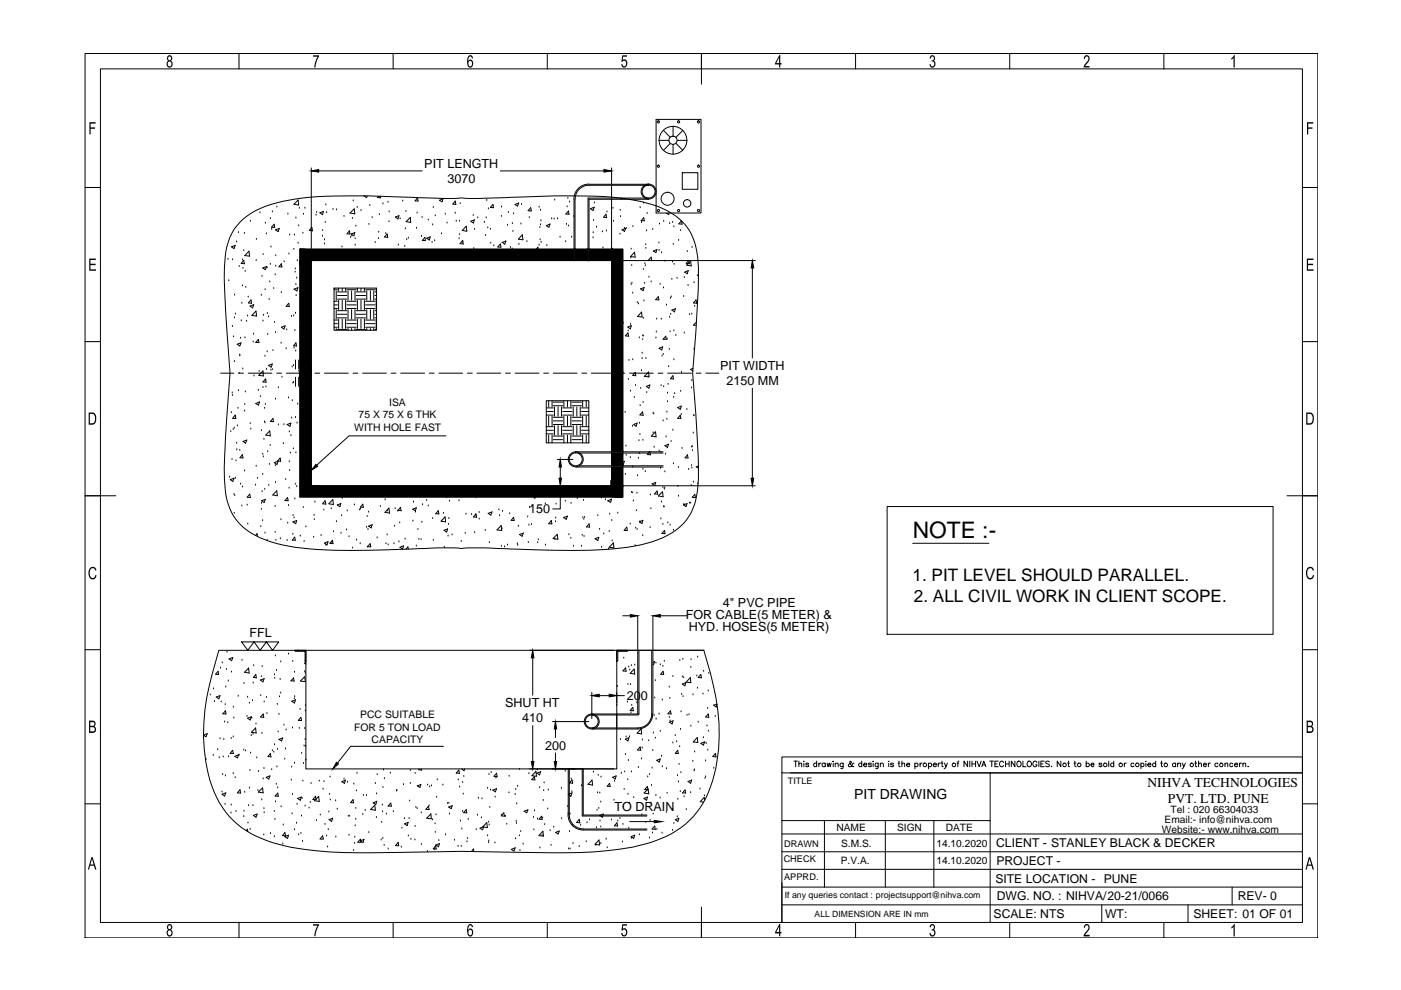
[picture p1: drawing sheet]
<svg xmlns="http://www.w3.org/2000/svg" width="297mm" height="210mm" viewBox="0 0 297 210" stroke-linecap="round" stroke-linejoin="round" font-family="sans-serif">
<defs><g id="words">
<text font-size="4.8" x="193.5" y="114.2">NOTE :-</text>
<g font-size="3.6">
<text x="193.5" y="123.2">1. PIT LEVEL SHOULD PARALLEL.</text>
<text x="193.8" y="127.6">2. ALL CIVIL WORK IN CLIENT SCOPE.</text>
</g>
<text font-size="3" x="181.1" y="169.4">PIT DRAWING</text>
<g font-size="2.9">
<text x="243.3" y="166.9">NIHVA TECHNOLOGIES</text>
<text x="247.6" y="170.2">PVT. LTD. PUNE</text>
</g>
<g font-size="2.7">
<text x="90" y="35.6">PIT LENGTH</text>
<text x="94.9" y="38.8">3070</text>
<text x="152.7" y="78.4">PIT WIDTH</text>
<text x="154" y="81.7">2150 MM</text>
<text x="112.2" y="108.8">150</text>
<text x="145.4" y="131.2">FOR CABLE(5 METER) &amp;</text>
<text x="153.3" y="128.7">4&quot; PVC PIPE</text>
<text x="52.9" y="135.1">FFL</text>
<text x="146" y="133.8">HYD. HOSES(5 METER)</text>
<text x="107.1" y="150">SHUT HT</text>
<text x="132.9" y="148.4">200</text>
<text x="110.7" y="153.2">410</text>
<text x="115.6" y="159">200</text>
<text x="130.3" y="172">TO DRAIN</text>
</g>
<g font-size="2.6">
<text x="211.2" y="179.7">CLIENT - STANLEY BLACK &amp; DECKER</text>
<text x="211.2" y="183.3">PROJECT -</text>
<text x="211" y="187.1">SITE LOCATION - PUNE</text>
<text x="211.3" y="190.8">DWG. NO. : NIHVA/20-21/0066</text>
<text x="262.4" y="190.8">REV- 0</text>
<text x="210.7" y="194.6">SCALE: NTS</text>
<text x="234.3" y="194.6">WT:</text>
<text x="253" y="194.6">SHEET: 01 OF 01</text>
</g>
<g font-size="2.2">
<text x="76" y="88.7">75 X 75 X 6 THK</text>
<text x="82.5" y="86.1">ISA</text>
<text x="75.1" y="91.4">WITH HOLE FAST</text>
<text x="75.1" y="154.9">FOR 5 TON LOAD</text>
<text x="76.4" y="152.3">PCC SUITABLE</text>
<text x="78.8" y="157.6">CAPACITY</text>
<text x="248.2" y="172.4">Tel : 020 66304033</text>
<text x="177.3" y="176.3">NAME</text>
<text x="178.4" y="179.5">S.M.S.</text>
<text x="190.2" y="176.3">SIGN</text>
<text x="198.5" y="179.5">14.10.2020</text>
<text x="200.5" y="176.3">DATE</text>
<text x="246.3" y="176.6">Website:- www.nihva.com</text>
<text x="246.9" y="174.6">Email:- info@nihva.com</text>
<text x="178.3" y="183.2">P.V.A.</text>
<text x="198.5" y="183.2">14.10.2020</text>
</g>
<g font-size="1.9">
<text x="167" y="166.3">TITLE</text>
<text x="166.2" y="179.5">DRAWN</text>
<text x="166.2" y="182.8">CHECK</text>
<text x="166.2" y="186.6">APPRD.</text>
<text x="166.4" y="190.3">If any queries contact : projectsupport@nihva.com</text>
</g>
<text font-size="1.8" x="172.7" y="194.4">ALL DIMENSION ARE IN mm</text>
</g></defs>
<!-- layer: 0 -->
<g fill="none" stroke="#000" stroke-width=".21">
<path d="M18 11.3h261.4v187.5h-261.4zM21.3 14.6h254.8v181h-254.8zM50.7 11.3v3.3M83.4 11.3v3.3M116 11.3v3.3M148.7 11.3v6.6M181.4 11.3v3.3M214.1 11.3v3.3M246.8 11.3v3.3M18 39.8h3.3M66 35.6v19M67.6 36.2h21.9"/>
<path d="M106.1 36.2h22M124.9 39a3.2 3.2 0 0 0-3.2 3.2M124.9 39.1h12.6M129.7 35.6v19M137.6 39.3h-12.7a2.92 2.92 0 0 0-3 2.9v13M139.1 25.3h9.5v19.9h-9.5zM139.7 29.8h2.1M140.7 27.6l1.4 1.5M142.1 30.4l-1.4 1.5M142.7 26.8v2.1M142.7 30.6v2.1M143.3 30.4l1.5 1.5"/>
<path d="M143.6 29.8h2.1M144.7 36.6h3.3v3.5h-3.3zM144.8 27.6l-1.5 1.5M276.1 39.8h3.3M48.3 55h.1M48.5 59.5h.1M49.1 52.3l.8-.3-.3 .7zM49.3 55.1h.1M50.2 51.3h.1M50.5 49.3h.1M50.7 56.5h.1M51.4 55.1h.1"/>
<path d="M51.5 56.9h.1M51.5 46.5a21 21 0 0 1 11.1-4.3 100.1 100.1 0 0 1 19.1-.5l12.5 .4 11.3-.1a191.8 191.8 0 0 1 26.1 0 24.7 24.7 0 0 1 11.7 3.8 11.4 11.4 0 0 1 4.6 8.6 72.3 72.3 0 0 1-.1 11.6l-.9 13.1 .6 8.7a107.4 107.4 0 0 1 .4 16 11.7 11.7 0 0 1-7.4 10.2 38.7 38.7 0 0 1-13.8 2.6 395.5 395.5 0 0 1-24.1-.4l-12.4 .1a222.4 222.4 0 0 1-24.6 .1 27 27 0 0 1-13.3-4 11.4 11.4 0 0 1-4.5-8.6 64.8 64.8 0 0 1 0-11.6l1-13.1-.7-8.7a107.8 107.8 0 0 1-.3-16 11.7 11.7 0 0 1 3.7-7.9zM51.7 53.2h.1M51.7 55.2l.1 .7-.7-.1zM51.8 49.5h.1M52 57.5h.1M52.8 53.3l.1 1-1-.1zM53.1 46.9h.1M54.3 55.2h.1M54.4 50.8h.1M55.1 45.1h.1M55.5 58.6h.1"/>
<path d="M55.7 56.8l.8-.3-.2 .7zM55.8 54h.1M56.3 47.3h.1M56.5 49.6h.1M56.6 56.8h.1M57.2 59.8h.1M57.3 56h.1M57.3 46.4h.1M57.4 52.4h.1M57.6 48.6h.1M57.7 44.9h.1M58.1 47.5l.2 .7h-.7z"/>
<path d="M58.3 58.3h.1M58.4 48.7l.8-.3-.2 .7zM58.5 54.2h.1M58.5 56.4h.1M58.7 43.9h.1M59.6 55.9l.2 .7h-.7zM60.2 55.5h.1M61 45.4h.1M61.3 53.8h.1M61.4 49.8h.1M62.3 52.9h.1M62.3 43.3l.9-.9 .1 1.1z"/>
<path d="M62.4 49.8h.1M62.6 57.7h.1M62.6 57h.1M62.7 46.2h.1M62.9 59h.1M63 55.3h.1M63.2 51.6h.1M63.3 47.9h.1M63.5 44.2h.1M63.6 52.8h68.4v52.6h-68.4zM64.2 49.4h.1M64.3 45.4h.1"/>
<path d="M64.6 44.2h.1M66 55.2h63.7v47.8h-63.7zM66.1 48.2l.2 .7h-.7zM67 45.6h.1M67.1 45h.1M67.8 45.1l.8-.3-.2 .7zM68.4 50.1h.1M68.4 48.9h.1M68.8 50.8h.1M68.8 51.7h.1M69 47.2h.1M69.1 43.4h.1"/>
<path d="M69.3 45.1h.1M70.6 44.4h.1M71.3 44.5h.1M72.5 52.4h.1M72.9 45.9h.1M74.1 48.9l.1 .7h-.6zM74.2 45.2l.9-.9 .1 1zM74.3 50.3h.1M74.5 49.6l.7-.3-.2 .7zM74.6 50h.1M74.7 46.3h.1M74.9 42.6h.1"/>
<path d="M75.3 52h.1M75.3 50.6h.1M75.4 48h.1M75.7 44h.1M76.5 44.7h.1M77.2 41.5l.5 .4 .2-.4M78.2 47.6h.1M78.4 43.6h.1M78.9 46.1h.1M79.5 51.4h.1M80.3 50.6h.1M80.3 41.6l-.3 .3 .7 .1-.1-.4"/>
<path d="M80.3 49.2h.1M80.4 45.5h.1M80.6 41.8h.1M81.2 43.2h.1M81.8 49.5h.1M82.1 49.6l.1 .7-.7-.1zM82.3 42.9h.1M82.5 47h.1M82.5 44.9h.1M83.8 46l.8-.3-.2 .7zM84.5 51.9h.1M84.8 46.4h.1"/>
<path d="M85.4 42.6h.1M85.8 52.2h.1M85.9 48.5h.1M86.1 44.8h.1M86.2 50.8h.1M86.6 50.5h.1M87 46.1l.1 1.1-1-.2zM88.3 48.4h.1M88.4 45.2h.1M88.5 42l.1 .6h-.6zM89.4 50.1h.1M89.5 46.1h.1"/>
<path d="M90.1 50.3l.1 .7h-.7zM90.5 50.5l.7-.3-.2 .7zM90.8 46.7h.1M91 50.8h.1M91.6 51.4h.1M91.7 47.7h.1M91.9 44h.1M92.2 51.1h.1M92.3 45.8h.1M93.2 42.5l.7-.4-.2 .7zM93.6 49.6h.1M94.4 45.4h.1"/>
<path d="M94.8 47.3h.1M96.5 45.2h.1M96.5 42.6l.1 .7h-.6zM96.7 46.9h.1M97.3 50.6h.1M97.5 46.9h.1M97.5 49.7h.1M97.6 43.2h.1M98.1 51l.1 .7-.7-.1zM98.1 51.3h.1M98.8 48l.2 1-1-.1zM99.8 46.9l.8-.3-.2 .7z"/>
<path d="M100.3 45.7h.1M100.5 52.7h.1M100.6 48.6h.1M101.3 46.2h.1M102.7 47.2h.1M103 49.9h.1M103.1 46.2h.1M103.2 42.5h.1M103.4 48.3h.1M103.5 44.3h.1M104 48.6h.1M104.1 51.6h.1"/>
<path d="M104.5 43.3l.1 .7h-.6zM104.7 52.1h.1M106.1 51.7l.1 .7h-.7zM106.3 45.9h.1M106.3 43.9h.1M106.5 51.4l.8-.3-.3 .7zM107.6 47.8h.1M107.8 45h.1M108.2 52.5h.1M108.6 52.8h.1M108.6 47.4h.1M108.8 49.1h.1"/>
<path d="M108.9 45.3h.1M109.2 43.3l.8-.2-.3 .6zM110 51.8h.1M110.4 47.5h.1M110.6 43.3h.1M110.7 49.8l.2 1-1-.1zM111.7 51.2h.1M112.2 46.1h.1M112.5 44l.1 .7h-.6zM113.7 52.8l.3-.4 .1 .4M114.3 52h.1M114.3 43.9h.1"/>
<path d="M114.5 48.3h.1M114.5 50.8h.1M114.6 44.6h.1M114.6 47.7h.1M114.7 46.8h.1M114.7 51.4h.1M115.8 47.8l.8-.3-.2 .7zM116 52.1h.1M117 46.4h.1M117.5 46.4h.1M117.6 42.4h.1M118.2 46.4h.1"/>
<path d="M118.7 50.3h.1M119.9 51.3h.1M120.1 47.6h.1M120.2 43.9h.1M120.4 42h.1M120.5 47.9h.1M120.5 44.7l.2 .7h-.7zM120.8 42.8h.1M121.2 50.3h.1M121.7 45.9h.1M121.7 42.2v13M125.2 44.2l.8-.3-.3 .7z"/>
<path d="M125.7 50.4h.1M125.8 49.4h.1M125.9 46.7h.1M126 43h.1M126.5 48.2h.1M127.7 49.1h.1M127.8 52.6h.1M128.5 45.4l.1 .7h-.6zM128.6 49h.1M128.7 45h.1M129.9 52.8h.1M130 44.2h.1"/>
<path d="M130.1 46.9h.1M130.3 55.2h29.8M131.4 49.7h.1M131.5 44.6h.1M131.6 45.9h.1M131.7 42.2h.1M131.9 48.7l.7-.3-.2 .7zM132.4 48.4h.1M132.8 48.4h.1M133.7 54.7h.1M133.8 52.8h.1M133.9 56.3h.1"/>
<path d="M134.2 48h.1M134.5 53.5l.2 1-1-.1zM135.7 44h.1M136 47.2h.1M136.4 57.2h.1M136.4 43.1h.1M136.5 46.1l.1 .7h-.7zM136.7 55.9h.1M136.8 56.3h.1M136.9 51.9h.1M136.9 52.7h.1M137.1 48.9h.1"/>
<path d="M137.2 45.3h.1M137.5 42.2h-12.6v13M137.6 58.8h.1M137.6 42h-12.9v13.2M138 59.8h.1M138 54.5l.2 .7h-.7zM138.4 48.7h.1M138.5 53.2l.8-.3-.2 .7zM139.7 51.5h.1M139.7 53.1h.1M139.8 47.5h.1M140.3 53.6h.1"/>
<path d="M140.7 46.9h.1M141 55.4h.1M141.3 45.2l.5 .3 .1-.3M142 47.4h.1M142.5 59.2h.1M142.6 55.5h.1M142.6 47.2h.1M142.7 51.8h.1M142.9 48.1h.1M142.9 56h.1M143.6 59h.1M143.9 51h.1"/>
<path d="M144.3 48.9h.1M144.5 46.8l.1 .7h-.7zM145.1 58.8h.1M145.2 57.7l.7-.3-.2 .6zM145.7 53.3h.1M146 55.2l.1 .7-.6-.1zM146.4 55.3l.2 1.1-1-.2zM146.7 52.5h.1M147.2 59.9h.1M147.9 58.5h.1M159.5 56.8v19.1M18 72.4h3.3"/>
<path d="M46.8 79.1h2.8M49.3 69.2h.1M49.5 71.4h.1M49.7 67.4h.1M49.7 76.7h.1M49.7 62.6h.1M49.9 66.6h.1M50.3 73l.8-.3-.3 .7zM50.6 79.1h1M50.7 79.2h.1M50.8 75.4h.1M50.8 75.3h.1"/>
<path d="M51 71.7h.1M51.1 68h.1M51.3 64.3h.1M51.4 60.6h.1M51.5 78.2h.1M51.9 71.6h.1M52.1 60.9h.1M52.3 68.1h.1M52.5 67h.1M52.6 63h.1M52.6 79.1h5.1M53 64.9l.8-.3-.2 .7z"/>
<path d="M53.2 63.6l.1 .7-.6-.1zM53.7 72.5h.1M53.8 70.9h.1M53.8 79.7h.1M54.3 66l.1 1-1-.1zM54.8 72l.1 .6h-.7zM54.9 78.7h.1M55.3 79.1l.5-.4v1l-.9-.1zM55.4 62.6h.1M55.8 68.1h.1M55.9 66.8h.1M56.2 75.5h.1"/>
<path d="M56.2 61.4h.1M56.5 78.3h.1M56.6 74.6h.1M56.7 66.5h.1M56.8 70.9h.1M56.9 67.2h.1M56.9 77.5l.8-.3-.2 .7zM57.1 63.5h.1M57.4 78.5h.1M57.7 78.4h.1M57.9 74.3h.1M58 61.2h.1"/>
<path d="M58.2 68.4h.1M58.4 70.5h.1M58.7 79.1h1M59.6 72.8h.1M59.6 62.1h.1M59.6 69.4l.9-.3-.3 .7zM59.8 80h.1M60.7 74h.1M60.7 79.1h5M60.8 69.9h.1M61.2 64.3l.1 .7-.6-.1zM61.8 67.1h.1"/>
<path d="M61.9 77.8h.1M62.2 77.5h.1M62.3 67h.1M62.4 73.8h.1M62.4 61.3l.8-.3-.3 .7zM62.5 70.1h.1M62.7 66.4h.1M62.7 76.3v1.9M62.7 80v1.9M62.7 74.4h.1M62.7 60.3h.1M62.7 72.7l.2 .7-.7-.1z"/>
<path d="M62.8 62.7h.1M63.3 76.3v1.9M63.3 80v1.9M63.4 78.7h.1M63.6 69.6h.1M66.8 79.1h1M68.8 79.1h5M70.8 61.1h9v8.9h-9zM70.8 61.4h.7M70.8 65.4h.7M70.8 69.4h.7M70.8 64.6h.7"/>
<path d="M70.8 68.6h.7M70.8 63.9h.7M70.8 67.9h.7M71.3 61.7v2M71.3 65.7v1.9M71.3 69.6v.4M71.5 63.4h2M71.5 67.4h2M71.5 62.7h2M71.5 66.6h2M71.5 61.9h2M71.5 65.9h2"/>
<path d="M71.5 69.9h2M71.8 61.1v.6M71.8 63.7v2M71.8 67.6v2M72.6 61.1v.6M72.6 63.7v2M72.6 67.6v2M73.3 61.1v.6M73.3 63.7v2M73.3 67.6v2M73.5 61.4h2M73.5 65.4h2"/>
<path d="M73.5 69.4h2M73.5 64.6h2M73.5 68.6h2M73.5 63.9h2M73.5 67.9h2M73.8 61.7v2M73.8 65.7v1.9M73.8 69.6v.4M74.5 61.7v2M74.5 65.7v1.9M74.5 69.6v.4M74.8 79.1h1.1"/>
<path d="M75.3 61.7v2M75.3 65.7v1.9M75.3 69.6v.4M75.5 63.4h2M75.5 67.4h2M75.5 62.7h2M75.5 66.6h2M75.5 61.9h2M75.5 65.9h2M75.5 69.9h2M75.8 61.1v.6M75.8 63.7v2"/>
<path d="M75.8 67.6v2M76.5 61.1v.6M76.5 63.7v2M76.5 67.6v2M76.9 79.1h5M77.3 61.1v.6M77.3 63.7v2M77.3 67.6v2M77.5 61.4h2M77.5 65.4h2M77.5 69.4h2M77.5 64.6h2"/>
<path d="M77.5 68.6h2M77.5 63.9h2M77.5 67.9h2M77.8 61.7v2M77.8 65.7v1.9M77.8 69.6v.4M78.5 61.7v2M78.5 65.7v1.9M78.5 69.6v.4M79.2 61.7v2M79.2 65.7v1.9M79.2 69.6v.4"/>
<path d="M79.5 63.4h.3M79.5 67.4h.3M79.5 62.7h.3M79.5 66.6h.3M79.5 61.9h.3M79.5 65.9h.3M79.5 69.9h.3M79.8 61.1v.6M79.8 63.7v2M79.8 67.6v2M82.9 79.1h1M85 79.1h5"/>
<path d="M91 79.1h1M93 79.1h5.1M99.1 79.1h1M101.1 79.1h5.1M107.2 79.1h1M109.2 79.1h5.1M115.3 79.1h1M117.3 79.1h5M123.4 79.1h1M125.4 79.1h5M131.4 79.1h1.1M132.2 68.5h.1"/>
<path d="M133.1 69.3l.8-.3-.3 .7zM133.1 70.6l.2 .7-.7-.1zM133.2 70.1h.1M133.4 76.4h.1M133.5 79.1h5M133.7 68.8h.1M133.8 60.3h.1M134 60h.1M134.2 62.1h.1M134.2 76.3h.1M134.7 79l.1 .7-.6-.1zM135.1 64.2h.1"/>
<path d="M135.4 64.4h.1M135.6 71.6h.1M135.8 61.3l.8-.3-.2 .6zM136 78.6h.1M136 66.2l.1 1-.9-.1zM136.1 74.9h.1M136.1 76h.1M136.3 71.2h.1M136.3 72h.1M136.4 67.5h.1M136.4 71.2h.1M136.5 63.8h.1"/>
<path d="M136.7 60.1h.1M136.9 76h.1M137.4 79.9h.1M137.5 78.9l.1 1-1-.1zM139.1 71.7h.1M139.1 70.4h.1M139.2 67.6h.1M139.5 79.1h1M139.6 62.9l.1 .7-.7-.1zM139.7 73.8l.8-.3-.2 .7zM140 60.3h.1M140.2 67.7h.1"/>
<path d="M140.4 75.5h.1M140.6 75.1h.1M140.7 61h.1M141.1 71.3l.2 .7-.7-.1zM141.3 64.7h.1M141.5 71.9h.1M141.6 79.1h5M141.8 77.8h.1M141.9 74.1h.1M142 67.3h.1M142.1 70.4h.1M142.2 63.2h.1"/>
<path d="M142.2 66.6h.1M142.3 62.9h.1M142.5 65.7l.7-.3-.2 .7zM142.7 79.7l.1 .6h-.6zM142.9 76.3h.1M142.9 70.1h.1M143.3 71.1h.1M144.5 79h.1M144.9 62.9h.1M145.1 70.6h.1M145.9 60.5h.1M146.2 66.7h.1"/>
<path d="M146.7 66.6h.1M146.9 78.1l-.5 .2 .5 .4M147.2 74h.1M147.3 64.9h.1M147.6 63.6l.1 .7-.7-.1zM147.6 79.1h1M147.7 68.3l-.7 .6 .6 .1M149.6 79.1h2.8M276.1 72.4h3.3M48.9 91.5h.1M49.1 87.5h.1M49.2 97.4h.1"/>
<path d="M49.2 83.3h.1M49.3 83.9h.1M49.4 91.1h.1M49.7 90.8h.1M49.9 88l.1 .7h-.7zM50 97.7h.1M50.2 94h.1M50.2 95.4h.1M50.3 90.3h.1M50.5 86.6h.1M50.6 82.8h.1M50.8 95.5h.1"/>
<path d="M51.4 96.4l.1 .7-.6-.1zM51.5 93.6l.8-.3-.2 .7zM51.9 87.2h.1M51.9 99.9h.1M51.9 85.8h.1M52 83.1h.1M53 89.8h.1M53.2 91h.1M54.2 85.6l.8-.4-.2 .7zM54.3 98.8h.1M54.8 82.8h.1M55.2 84.1h.1"/>
<path d="M55.4 91.3h.1M55.7 96.3h.1M55.8 82.2h.1M55.8 96.9h.1M56 93.1h.1M56.1 89.5h.1M56.1 86.6h.1M56.2 89.7h.1M56.3 85.7h.1M56.3 80.3l.1 .7h-.6zM56.4 82h.1M56.8 95.8h.1"/>
<path d="M57.1 98.5h.1M57.2 91.4l.1 1-1-.2zM57.3 94.4h.1M57.9 88.7l.1 .7h-.7zM58.2 98.1l.8-.3-.3 .7zM58.4 98.7h.1M58.4 84.6h.1M59 82.2h.1M59 90.1h.1M59.4 97.1l.1 .7-.7-.1zM60.1 94.1h.1M60.2 90h.1"/>
<path d="M60.9 90l.8-.3-.2 .7zM61.2 84.4h.1M61.3 97.9h.1M61.3 91.6h.1M61.4 99.8h.1M61.6 96.1h.1M61.7 92.4h.1M61.8 88.6h.1M62 85h.1M62.1 81.2h.1M62.2 95.2h.1M62.2 81.1h.1"/>
<path d="M62.7 88.5h.1M62.7 96h.1M63 89.7h.1M63.1 85.7h.1M94.5 92.4h-20.5l-6.9 6.2M115.8 85h9v8.9h-9zM115.8 88h1.5M115.8 92h1.5M115.8 87.2h1.5M115.8 91.2h1.5M115.8 86.5h1.5M115.8 90.5h1.5"/>
<path d="M116.3 85v1.3M116.3 88.3v2M116.3 92.2v1.7M117.1 85v1.3M117.1 88.3v2M117.1 92.2v1.7M117.3 86h2M117.3 90h2M117.3 85.3h2M117.3 89.2h2M117.3 93.2h2M117.3 88.5h2"/>
<path d="M117.3 92.5h2M117.6 86.3v2M117.6 90.3v1.9M118.2 97.4h3.3M118.3 86.3v2M118.3 90.3v1.9M118.8 99v2.4M119 86.3v2M119 90.3v1.9M119.3 88h2M119.3 92h2M119.3 87.2h2"/>
<path d="M119.3 91.2h2M119.3 86.5h2M119.3 90.5h2M119.5 85v1.3M119.5 88.3v2M119.5 92.2v1.7M120.3 85v1.3M120.3 88.3v2M120.3 92.2v1.7M121 85v1.3M121 88.3v2M121 92.2v1.7"/>
<path d="M121.3 86h2M121.3 90h2M121.3 85.3h2M121.3 89.2h2M121.3 93.2h2M121.3 88.5h2M121.3 92.5h2M121.5 86.3v2M121.5 90.3v1.9M122.1 95.8h18.5M122.1 99h18.5M122.3 86.3v2"/>
<path d="M122.3 90.3v1.9M122.9 96.1h17.7M122.9 98.8h17.7M123 86.3v2M123 90.3v1.9M123.3 88h1.5M123.3 92h1.5M123.3 87.2h1.5M123.3 91.2h1.5M123.3 86.5h1.5M123.3 90.5h1.5M123.5 85v1.3"/>
<path d="M123.5 88.3v2M123.5 92.2v1.7M124.3 85v1.3M124.3 88.3v2M124.3 92.2v1.7M132 97.9l.4-.1-.2 .7-.2-.1M132.5 87.4h.1M132.7 94.6h.1M132.8 96.5h.1M133.2 80.4h.1M133.6 97h.1M133.7 82.9h.1"/>
<path d="M134.1 99h.1M134.1 90.4h.1M134.3 90l.8-.3-.2 .7zM134.5 84.3h.1M134.7 81.7h.1M135.3 97.2h.1M135.5 93.4h.1M135.6 96.2h.1M135.6 89.7h.1M135.7 92.2h.1M135.7 86h.1M135.8 82.3h.1"/>
<path d="M136.2 87.3l.2 .8-.7-.1zM136.3 93.3h.1M136.3 99.5h.1M136.4 85.3h.1M136.8 100h.1M137 81.9l.8-.3-.2 .7zM137.1 83.2h.1M137.8 95.7l.1 .7h-.7zM138.1 92.5l.9-.9 .1 1zM138.5 91.8h.1M138.5 87.6h.1M138.6 87.8h.1"/>
<path d="M138.7 94.8h.1M139.7 95.6h.1M140 99.3h.1M140.1 95.9h.1M140.2 81.8h.1M140.6 89.2h.1M140.7 82h.1M141 94.5l.7-.3-.2 .7zM141.1 96.3h.1M141.2 92.6h.1M141.4 88.9h.1M141.4 87.4h.1"/>
<path d="M141.5 85.2h.1M141.5 83.4h.1M141.6 81.5h.1M142.3 93.6h.1M142.7 91.2h.1M142.8 98.3h.1M142.8 84.2h.1M143 83.5h.1M143.7 86.4l.7-.3-.2 .7zM143.8 99.1h.1M144.2 88.1l.2 .6h-.7zM144.3 83h.1"/>
<path d="M144.4 87.9h.1M144.6 95.1h.1M145.6 86.8h.1M145.8 96.4l.1 .7h-.7zM146 99.5h.1M146.6 98.7h.1M146.6 82.3h.1M146.6 94.8h.1M146.7 99.2h.1M146.7 80.7h.1M146.8 94.7h.1M146.8 95.5h.1"/>
<path d="M147 91.8h.1M147.1 88.1h.1M147.2 84.4h.1M148.1 98.8l-.5 .2 .5 .3M159.5 82.3v19.1M18 105.1h6.6M48.7 101.2h.1M48.8 101.7l.8-.3-.2 .7zM49.6 104.9h.1M49.7 108.8h.1M49.8 105.1h.1M49.9 101.4h.1"/>
<path d="M51 102.7h.1M51.3 107.3h.1M51.4 103.3h.1M52.4 107.1h.1M52.5 111.1h.1M53 104.8l.1 .7-.7-.1zM54.2 102.9h.1M54.2 113.5l.3-.3 .1 .5M54.6 101.4h.1M55.3 111.7h.1M55.4 108h.1M55.5 106.7h.1"/>
<path d="M55.5 106.2l.8-.3-.3 .7zM55.6 104.3h.1M55.7 110.4h.1M55.7 100.6h.1M56.1 103.8h.1M56.2 113h.1M56.6 114.6h.1M57 102.9h.1M58.3 107.4h.1M58.3 112.9h.1M58.4 102.3h.1M58.5 114.6h.1"/>
<path d="M58.7 104.1l.1 1-1-.2zM59.4 114.2h.1M59.6 110.2h.1M60.6 101.7h.1M60.9 114.6h.1M61 105.5l.1 .7-.7-.1zM61 110.9h.1M61.2 107.2h.1M61.3 103.5h.1M62.1 113.3h.1M62.1 110.7l.8-.3-.2 .6zM62.1 109.3h.1"/>
<path d="M62.4 109.8h.1M62.5 113.9l.1 .7-.6-.1zM62.5 105.8h.1M62.6 102.7h.1M62.9 103.2h.1M63.7 113.7h.1M64.3 107.6h.1M64.5 114.8h.1M64.9 111.7h.1M65.3 105.4h.1M66.5 113.9h.1M66.6 109.3h.1"/>
<path d="M66.6 110.2h.1M66.8 106.5h.1M68.1 113.5h.1M68.7 108.2h.1M68.8 115.1l.8-.2-.3 .6zM68.9 106.2l.2 .7-.7-.1zM69.1 115.6h.1M70.2 107.9h.1M70.4 115h.1M70.5 114.6l.1 .7-.7-.1zM70.6 105.9l.1 1.1-1-.2zM70.7 112.7h.1"/>
<path d="M71.3 110.6h.1M71.5 107.1l.8-.3-.2 .6zM72.3 113.1h.1M72.4 109.3h.1M72.6 105.7h.1M73.5 112.4h.1M73.6 108.3h.1M74 113.8h.1M74.8 116.2h.1M75.1 107.1h.1M75.6 114.5h.1M76.2 108.1h.1"/>
<path d="M76.4 115.3h.1M76.4 108h.1M76.9 106.9l.1 .7-.6-.1zM77.7 111.8h.1M77.9 109.5h.1M77.9 116h.1M78 112.3h.1M78.1 108.6h.1M78.1 111.5l.8-.2-.2 .6zM78.5 115.3l.1 .7-.7-.1zM80 114h.1M80.6 107.4h.1"/>
<path d="M81.7 106h.1M81.8 115.3h.1M82.1 113.4h.1M82.1 108.3h.1M82.3 115.5h.1M82.5 107.7l.1 1.1-1-.2zM83.5 115.3h.1M83.7 111.6h.1M83.8 107.9h.1M84.3 108.4h.1M84.6 114.9h.1M84.8 110.9h.1"/>
<path d="M84.8 116l.8-.3-.3 .7zM84.9 107.6l.1 .7-.6-.1zM85.9 114.3h.1M86.1 116.4l.4-.4 .1 .4M87.5 108l.8-.3-.2 .6zM87.5 110.5h.1M87.7 106.5h.1M88.1 108.6h.1M88.3 115.8h.1M88.6 112.3h.1M88.8 114.3h.1M89.3 114.4h.1"/>
<path d="M89.5 110.7h.1M89.6 107h.1M90.5 106.1h.1M90.8 107.3h.1M91.7 109.9h.1M91.9 114.6h.1M92.9 108.3l.1 .7-.6-.1zM94 108.8h.1M94.1 112.4l.8-.3-.2 .7zM94.2 116h.1M94.4 109.6l.1 1.1-1-.2zM94.7 105.5h.1"/>
<path d="M95 113.7h.1M95.1 111.2h.1M95.2 109.9h.1M95.3 106.3h.1M95.8 113.4h.1M97.3 106.2h.1M97.8 114.8h.1M98.6 113.1h.1M98.8 109h.1M100 109.1h.1M100.6 112.9h.1M100.8 109.2h.1"/>
<path d="M100.9 105.5h.1M100.9 109l.1 .7-.6-.1zM101.6 108.7h.1M101.6 110.1h.1M102.9 112.5h.1M103.5 108.8l.8-.3-.2 .7zM103.8 115.1h.1M105.8 108.1h.1M105.9 109.3h.1M106.3 111.4l.1 1.1-1-.1zM106.3 115.8h.1M106.4 112.1h.1"/>
<path d="M106.6 108.4h.1M107 116h.1M107.6 115.6h.1M108.1 108.9h.1M108.9 109.7l.1 .7-.6-.1zM109.7 115.3h.1M109.8 115.6h.1M109.9 111.6h.1M110.2 113.3l.8-.3-.3 .7zM111.9 109.6h.1M112 115h.1M112.1 111.3h.1"/>
<path d="M112.3 107.6h.1M112.7 111.2h.1M112.8 107.2h.1M113 105.4l.4 .2 .1-.2M114 115.1h.1M114.1 114.5h.1M114.6 107.8h.1M115.6 106.8h.1M115.7 115.6h.1M116.5 105.5h.1M116.9 110.4l.1 .7-.7-.1zM116.9 110.7h.1"/>
<path d="M117.3 114.2l.9-.9 .1 1zM117.6 114.3h.1M117.8 110.6h.1M117.8 109.9h.1M117.9 106.9h.1M118.8 103v4.9h-1.6M119.5 109.7l.8-.3-.2 .7zM119.8 106.3h.1M120.6 113.4h.1M121 114.1h.1M121.1 106.7h.1M121.6 115.8h.1"/>
<path d="M122.4 105.7h.1M123.3 115.8h.1M123.4 113.5h.1M123.6 109.8h.1M123.7 106.1h.1M123.8 110.1h.1M123.8 113.7h.1M124 109.7h.1M124.9 111.1l.1 .7-.7-.1zM126.2 114.2l.8-.3-.3 .7zM126.7 109.3h.1M127.1 112.2h.1"/>
<path d="M127.6 116h.1M127.6 105.6h.1M128 113.2h.1M128.4 106h.1M128.9 106.2l.8-.4-.2 .7zM129 116.4h.1M129.2 112.7h.1M129.3 109h.1M129.5 101.9v.9M129.7 110.4h.1M129.8 114.7h.1M130 115.1l.2 1.1-1-.2z"/>
<path d="M130.3 103h29.8M131 108.8h.1M132.6 100.6h.1M132.9 111.8l.1 .7-.7-.1zM133.6 111.1h.1M133.9 104.4h.1M134.1 104.5h.1M134.3 106.2h.1M134.7 115.7h.1M134.8 112h.1M134.9 108.3h.1M135 104.6h.1"/>
<path d="M135.1 112.3h.1M135.2 100.9h.1M135.6 110.7l.7-.4-.2 .7zM135.7 110.6h.1M136.3 113.6h.1M137.8 111.9h.1M137.9 104.9h.1M138 107.9h.1M138.3 102.6l.7-.3-.2 .7zM139.3 104.1l.1 .7-.6-.1zM139.6 105.2l.9-.9 .1 1zM140.1 110h.1"/>
<path d="M140.3 106.4h.1M140.5 111.2h.1M140.5 103.4h.1M140.7 107.4h.1M140.8 107.5h.1M140.8 103.7h.1M140.9 112.5l.1 .7-.7-.1zM140.9 103.5h.1M141 100h.1M141.6 110.9h.1M142.1 111.3h.1M142.8 112.4h.1"/>
<path d="M143.7 103.1h.1M143.8 105.2h.1M144.9 107.1l.8-.3-.2 .6zM145 106.9h.1M146.2 106.7h.1M146.4 106.7h.1M146.6 103h.1M147.1 102.2h.1M147.3 104.8l.1 .7h-.6zM148 102.6h.1M188.1 107.4h81.8v27.1h-81.8zM193.5 115.2h16.2"/>
<path d="M272.9 105.1h6.5M18 137.8h3.3M48.1 138.3h.1M48.6 139.7l.8-.3-.3 .7zM51.2 136.1h2.6l-1.3 1.8zM51.3 140h.1M53.8 136.1h2.7l-1.3 1.8zM56.5 136.1h2.6l-1.3 1.8zM58.4 139.1h.1M61.2 138.7h.1M62.4 137.9l.2 .1M62.5 137.9h2.4v2.4"/>
<path d="M62.7 138.1h2v2M63.2 138h.1M64.9 137.9v25.1h65.9v-25.1h18.4M64.9 137.9h-18.5a65.9 65.9 0 0 0-3.2 15.4 30.8 30.8 0 0 0 3.3 16.9 18.6 18.6 0 0 0 11.2 8.4 71.7 71.7 0 0 0 21.3 2.2 596.2 596.2 0 0 1 37.6 0 76.7 76.7 0 0 0 20.1-1.8 19.5 19.5 0 0 0 12.4-8.8 31.2 31.2 0 0 0 3.3-16.9 60.2 60.2 0 0 0-3.2-15.4M64.9 137.9h84.3M112.9 139.5v7.9M132 130.6h1.6M132.2 139.5h.1M132.9 138l.2-.1h-2.3v2.4M133 138.1h-2v2M135.2 130.6v20.8h-9.7M135.5 137.9l-.1 13.7h-9.9"/>
<path d="M138.2 137.9v13.5a2.92 2.92 0 0 1-3 2.9h-9.7M138.4 130.6v20.8M140 130.6h5.6M144.8 139.8h.1M146.5 139.9h.1M147.9 139.3h.1M276.1 137.8h3.3M43.1 155.9l.8-.4-.2 .7zM44.6 147.4h.1M45.3 146.1h.1M45.5 148.8h.1M45.8 147.8l.9-.3-.3 .7z"/>
<path d="M46.1 159h.1M46.2 142.3l.2 .7h-.7zM46.7 156.6h.1M46.7 141.6h.1M46.9 148.8h.1M47.1 140.5h.1M47.5 156.8h.1M47.6 153.1h.1M47.8 149.4h.1M47.8 150.7l.1 .7-.7-.1zM47.9 145.7h.1M48 141.9h.1"/>
<path d="M48.3 153.2h.1M48.4 144.4h.1M49 156.6h.1M49.1 142.5h.1M49.3 159.1l.2 .7-.7-.1zM49.4 156.3h.1M49.5 149.9h.1M49.6 152.2h.1M50.5 147.6h.1M51.7 159h.1M51.7 144.9h.1M52.1 159.2h.1"/>
<path d="M52.4 151.9h.1M52.5 147.8h.1M52.5 152.3l.8-.3-.3 .7zM52.7 141.9h.1M52.7 141.6l.1 1.1-.9-.2zM52.9 149.1h.1M53.1 159.7h.1M53.3 156h.1M53.3 155.2l.9-.9 .1 1.1zM53.4 152.3h.1M53.6 148.5h.1M53.6 155.7h.1"/>
<path d="M53.7 144.8h.1M53.8 141.1h.1M54.2 143l.2 .7-.7-.1zM54.3 153.5h.1M55.2 144.2l.8-.3-.2 .7zM55.3 147.5h.1M55.4 143.5h.1M55.5 155.5h.1M55.6 141.4h.1M55.8 151.4l.1 .7-.7-.1zM56 148.8h.1M56.5 147.9h.1"/>
<path d="M56.6 151.3h.1M57.3 159.8l.1 .7-.6-.1zM57.7 159.2h.1M58 159.5h.1M58.2 143.1h.1M58.2 157.9h.1M58.3 143.8h.1M58.6 142.2h.1M58.8 149.4h.1M58.8 158.9h.1M59 155.2h.1M59.1 151.5h.1"/>
<path d="M59.1 156.8l.8-.3-.2 .6zM59.3 147.7h.1M59.4 144.1h.1M59.5 140.3h.1M59.5 146.9h.1M60.2 153.8h.1M60.5 158.8h.1M60.7 154.8h.1M61.8 148.7l.9-.3-.3 .7zM62 154.3h.1M62.1 140.3h.1M62.2 143.7l.2 .7h-.7z"/>
<path d="M62.4 148.1h.1M62.4 142.5h.1M62.5 147.7h.1M63.5 154.4h.1M63.6 150.4h.1M63.8 152.1l.1 .7-.7-.1zM64 159.7h.1M64.5 158.2h.1M64.6 154.5h.1M64.6 142.4h.1M64.6 143.5l.1 1-1-.1zM64.6 140.1l.2 .2"/>
<path d="M64.7 156.8h.1M64.7 150.7h.1M64.7 142.7h.1M64.8 158.2h.1M64.8 149.6h.1M64.9 140.5l-.3 .1 .3 .2M94 158.2h-19.7l-2.8 3.6M112.9 153.8v7.7M117.1 153h7.7M117.8 154.6v1.8M117.8 159.6v1.9M125.5 146.8v5.6"/>
<path d="M127 147.5h2.2M130.8 149.6h.1M130.8 146.8v2.2M130.8 151.4v3.2M130.8 147.5h1.6M130.9 145.5h.1M130.9 140.1l-.2 .2M131.6 156.8h.1M132.6 156.7l.8-.3-.3 .7zM132.6 160h.1M132.6 141.6l.2 .7-.7-.1zM132.8 156.3h.1"/>
<path d="M133 148.8h.1M133.1 145.1h.1M133.3 141.4h.1M133.5 156.2h.1M133.5 142.1h.1M133.7 145.2h.1M133.8 151.1h.1M133.9 141.1h.1M133.9 149.6h.1M134.2 150l.1 .7-.7-.1zM134.5 141.9l.1 1-1-.2zM134.6 141h.1"/>
<path d="M135 149h.1M135.7 158.4l.1 .7-.6-.1zM135.9 154.6l.2 1-1-.2zM136.1 158.6h.1M136.2 156.9h.1M137.5 157.1h.1M138.4 159.1h.1M138.4 151.4a3.2 3.2 0 0 1-3.2 3.2h-9.7M138.4 140.4l.4-.1-.2 .6-.2-.1M138.5 155.4h.1M138.7 151.7h.1M138.8 148h.1"/>
<path d="M138.9 144.3h.1M138.9 156.5h.1M139.1 140.6h.1M139.1 152.5h.1M139.7 151.4h.1M140 141h.1M140 155.1h.1M140.4 148.4h.1M140.5 141.3h.1M140.6 142.3l.1 .7h-.6zM140.8 140.2h.1M141.9 152.1h.1"/>
<path d="M141.9 145.7h.1M141.9 153.1l.8-.3-.2 .7zM142 148.1h.1M142.1 152.9h.1M142.2 150.7l.1 .7-.7-.1zM142.7 143.4h.1M142.7 157.5h.1M143.2 156h.1M143.5 157.3h.1M143.7 159.1l.1 .7-.6-.1zM144.1 158.3h.1M144.1 140h.1"/>
<path d="M144.3 154.6h.1M144.4 150.9h.1M144.5 147.2h.1M144.7 143.5h.1M144.7 145l.7-.3-.2 .7zM144.8 147.7h.1M144.9 143.7h.1M145.7 151.6h.1M146.1 151.6h.1M146.3 143.7l.2 1-1-.1zM146.5 141.5h.1M146.5 154h.1"/>
<path d="M146.9 147.3h.1M147.3 159.4h.1M147.7 143.3h.1M147.8 156.4l.2 1-1-.1zM147.9 145.9h.1M148 153.1h.1M148.6 143l.1 .7-.7-.1zM148.6 157.6l.8-.3-.3 .7zM149.1 147.2h.1M149.1 156.4h.1M149.2 142.3h.1M149.4 157.5h.1"/>
<path d="M149.7 157.6h.1M149.9 153.9h.1M150 150.2h.1M150.1 159h.1M150.2 146.5h.1M150.2 151.4l.1 .7-.7-.1zM150.2 155h.1M150.3 142.8h.1M151.6 151.9h.1M151.7 159.8l.1 .7-.7-.1zM152 149.3l-.7 .2 .5 .4 .2-.5M18 170.4h3.3"/>
<path d="M43.7 161h.1M45.2 160.1h.1M46.5 160.7h.1M47.1 167.9h.1M47.1 168.4l.8-.3-.3 .7zM47.2 164.2h.1M47.3 160.5h.1M47.7 170.6h.1M47.8 164.5h.1M48.5 160.4h.1M49 172.4h.1M49 170.7h.1"/>
<path d="M49.4 164h.1M49.8 160.4l.8-.4-.3 .7zM49.9 164.9h.1M50 172h.1M50.7 160.1h.1M50.9 167.4l.1 .7h-.7zM51.7 173.1h.1M51.7 172h.1M51.9 168h.1M52.2 176.1l.3-.3v.5M52.6 174.5h.1M52.7 170.8h.1"/>
<path d="M52.9 167.1h.1M53 163.4h.1M53 175.9h.1M53.6 170.8h.1M53.7 172.9l.8-.3-.2 .7zM54.4 160.7h.1M54.7 167.6h.1M54.8 167.9l.9-.9 .1 1.1zM54.8 163.6h.1M55.5 169.6h.1M55.8 165.1h.1M55.9 177h.1"/>
<path d="M56 171.5h.1M56 162.9h.1M56 172.3h.1M56.4 164.8l.8-.3-.2 .7zM57.4 176.7h.1M57.6 163.2h.1M58.2 177.4h.1M58.2 172h.1M58.3 173.7h.1M58.4 170h.1M58.6 166.3h.1M58.7 162.6h.1"/>
<path d="M58.9 167h.1M58.9 168.1l.1 .7h-.7zM59.6 171.1h.1M59.9 178.9h.1M60.1 174.9h.1M60.4 161h.1M60.4 177.4l.8-.3-.2 .7zM60.4 176.5l.1 .7h-.6zM61.8 165.4h.1M61.8 162.6h.1M61.9 172.6h.1M62 168.4h.1"/>
<path d="M62.4 161.8h.1M62.4 175.9h.1M62.9 174.5h.1M63 170.5h.1M63.1 169.3l.8-.3-.2 .7zM63.3 177h.1M63.8 176.7h.1M63.9 173h.1M64.1 169.3h.1M64.1 178.4h.1M64.2 165.6h.1M64.3 161.9h.1"/>
<path d="M64.7 170.9h.1M64.9 161v.1M65.5 171.3h.1M65.8 170.1h.1M66 166.1h.1M66.7 169.8l.9-.9 .1 1zM66.9 168.8l.1 .7h-.7zM67.1 174h.1M67.7 165.6h.1M67.9 172.8h.1M68.4 177.2l.1 .7h-.6zM68.5 167.3h.1"/>
<path d="M68.7 165.7h.1M68.9 174.8h.1M69.3 177.2h.1M69.5 179.6h.1M69.6 175.9h.1M69.7 172.2h.1M69.8 173.8l.7-.3-.2 .7zM69.9 168.4h.1M70 164.8h.1M70 169.6h.1M71.2 169.8h.1M71.2 177.5h.1"/>
<path d="M71.5 171.6h.1M72.5 165.7l.7-.3-.2 .7zM72.9 165.2h.1M73.7 165.9h.1M73.8 173.1h.1M74 177.1h.1M74.1 173.1h.1M74.8 169.5l.2 .7h-.7zM75 166.2h.1M75.2 178.8h.1M75.2 177.5h.1M75.3 175.1h.1"/>
<path d="M75.4 171.4h.1M75.4 173.7h.1M75.6 167.7h.1M75.7 164h.1M76.4 177.9l.1 .7h-.6zM76.4 178.3l.8-.3-.2 .6zM76.9 172.7h.1M77 168.7h.1M77.4 171.8h.1M77.7 168.7h.1M78.2 176.5h.1M78.6 171.6l.9-.9 .1 1.1z"/>
<path d="M79.1 170.2l.8-.3-.2 .7zM79.6 166.1h.1M79.8 173.3h.1M79.8 168.3h.1M80 164.3h.1M80.8 178.1h.1M80.9 174.4h.1M81.1 170.7h.1M81.1 172.1h.1M81.2 177.8h.1M81.2 167h.1M81.3 163.2h.1"/>
<path d="M81.4 179.2h.1M81.5 165.1h.1M81.9 172.6h.1M82.8 163.9h.1M82.8 170.3l.2 .6h-.7zM83.4 172.1h.1M84.1 167.7h.1M84.2 167.6h.1M84.4 178.6l.1 .7h-.6zM85.1 179.6h.1M85.2 175.6h.1M85.6 166.4h.1"/>
<path d="M85.7 173.6h.1M85.8 174.7l.7-.3-.2 .6zM86.6 177.2h.1M86.7 173.6h.1M86.9 169.8h.1M87 166.1h.1M87 163.4h.1M87.1 178h.1M88 178.1h.1M88 175.2h.1M88 164h.1M88.2 171.2h.1"/>
<path d="M88.4 171.5h.1M88.5 166.6l.7-.3-.2 .7zM88.9 163l-.1 .2 .6 .1v-.3M89.3 179.1h.1M89.3 172.3h.1M90.7 166.5h.1M90.8 170.9l.2 .8-.7-.1zM91 170.9h.1M91.1 166.8h.1M91.4 172.6v1l-.9-.1zM91.5 166.6h.1M91.7 173.8h.1"/>
<path d="M92.2 174.7h.1M92.3 176.5h.1M92.4 179.3l.1 .7h-.6zM92.4 179.2l.8-.3-.2 .6zM92.5 172.8h.1M92.6 169h.1M92.7 165.4h.1M93 178.2h.1M93.9 166.5h.1M94.4 177h.1M94.9 170.3h.1M95.1 171.1l.8-.3-.2 .7z"/>
<path d="M95.2 170.3h.1M95.3 172.6h.1M96.4 178.1h.1M97.1 179.5h.1M97.2 165.4h.1M97.3 163.3l.1 .7-.7-.1zM97.5 166.9h.1M97.6 174.1h.1M97.8 179.5h.1M97.9 163l.5 .4 .1-.4M97.9 175.8h.1M98.1 172h.1"/>
<path d="M98.1 165.9h.1M98.2 168.4h.1M98.3 164.6h.1M98.8 171.7l.2 .6h-.7zM99 178.5h.1M99.1 177.8h.1M99.3 173.7h.1M101 175.9h.1M101.2 172.8h.1M101.4 169.2h.1M101.8 175.6l.8-.3-.3 .6zM102.1 173.4h.1"/>
<path d="M102.2 169.4h.1M103.2 174.4l.1 1.1-.9-.2zM103.4 177.2h.1M103.4 167.1h.1M103.6 178.6h.1M103.6 174.3h.1M103.6 178.3h.1M103.7 164.2h.1M103.7 174.9h.1M103.8 171.2h.1M104 167.5h.1M104.1 163.8h.1"/>
<path d="M104.5 167.5l.8-.3-.3 .7zM104.9 178.7h.1M105 169h.1M105.2 165h.1M105.3 164l.1 .7-.7-.1zM106.3 172.8h.1M106.8 172.3l.2 .8-.7-.1zM107.2 173.1h.1M107.4 174.8h.1M107.9 168.1h.1M108 164.6h.1M109.2 168.4h.1"/>
<path d="M109.3 177.8h.1M109.3 167.4h.1M109.4 174.2h.1M109.5 174.6h.1M109.6 170.4h.1M109.7 166.7h.1M110.1 177.2h.1M110.2 163.1h.1M110.4 176.3h.1M110.9 179h.1M111.1 172l.8-.3-.2 .6zM112.1 164h.1"/>
<path d="M113.1 173.3h.1M113.2 175.9h.1M113.3 164.7l.1 .7-.7-.1zM113.3 171.9h.1M113.6 163.5l.1 1.1-.9-.1zM113.8 163.9l.8-.3-.2 .7zM113.9 163.2h.1M114 173.7h.1M114.4 167h.1M114.5 179.8h.1M114.8 173.1l.1 .6h-.6zM114.9 177.1h.1"/>
<path d="M115.1 173.4h.1M115.1 176.2l.1 1.1-.9-.1zM115.2 169.7h.1M115.3 167.6h.1M115.4 166h.1M115.5 174.8h.1M116.1 171.5h.1M116.2 167.5h.1M116.6 176.1h.1M116.8 179.2h.1M117.4 175.4h.1M117.8 176.5l.8-.3-.3 .6z"/>
<path d="M119 167.1h.1M119.1 173.6h.1M119.2 163.1h.1M119.8 163.5h.1M120.4 171h.1M120.4 172.6h.1M120.4 172.8a3.2 3.2 0 0 0 3.2 3.2h13.6M120.5 168.4l.8-.3-.3 .7zM120.5 163v9.8M120.7 163v9.8a3 3 0 0 0 3 3h13.5M120.7 176.3h.1M120.9 172.6h.1"/>
<path d="M120.9 165.9h.1M121 168.9h.1M121.1 165.2h.1M121.2 167.9h.1M121.3 165.4l.1 .7-.7-.1zM121.4 175.1h.1M121.5 178.9h.1M122.8 179.5h.1M122.8 173.7l.1 .8-.6-.1zM123.1 175h.1M123.3 166.6h.1M123.4 163v10h13.8"/>
<path d="M123.7 163v9.8h13.5M124.3 178.5h.1M124.5 174.5h.1M125 173.8h.1M125.5 165.4l.1 1.1-.9-.2zM125.8 163.7h.1M126.3 179.2h.1M126.4 175.5h.1M126.6 171.8h.1M126.7 168.1h.1M126.8 164.4h.1M127 171.4h.1"/>
<path d="M127 178.1l.1 1.1-.9-.2zM127.1 172.9l.8-.3-.2 .7zM127.2 168.1h.1M127.2 174.1h.1M127.4 170.1h.1M127.4 175.3h.1M127.4 178.9h.1M127.4 164.8h.1M128.5 177.9h.1M128.7 179.7h.1M129.2 166.1l.2 .7-.7-.1zM129.6 173.9h.1"/>
<path d="M129.9 164.8l.7-.3-.2 .7zM130.2 169.7h.1M130.3 165.7h.1M130.8 174.5l.1 .6h-.6zM131 174.1h.1M131.4 173.5h.1M131.7 164h.1M132 178.5h.1M132.1 174.8h.1M132.2 171.1h.1M132.3 167.4h.1M132.5 163.7h.1"/>
<path d="M133.1 165.3h.1M133.1 168.4h.1M133.2 161.2h.1M133.3 175.6h.1M133.4 170.3h.1M133.5 174.2h5.2M133.8 177.4l.8-.3-.2 .7zM133.9 177.8h.1M133.9 163.7h.1M134.4 169.1h.1M135.3 162.7h.1M135.6 177h.1"/>
<path d="M136 160.9h.1M136.1 172.8h.1M136.5 169.3l.8-.3-.2 .7zM136.9 174.3h.1M137.2 166.8l.2 .7-.7-.1zM137.3 164.7h.1M137.4 167.3l.1 1-.9-.2zM137.7 177.7h.1M137.7 164.2h.1M137.8 173.9h.1M138 170.3h.1M138.1 166.5h.1"/>
<path d="M138.3 162.9h.1M138.3 176.6h.1M138.5 172.6h.1M138.8 175.1l.1 .8-.6-.1zM139.1 168.7h.1M139.2 161.2l.8-.3-.2 .7zM139.3 175.9h.1M140 169.2h.1M140.3 160.4h.1M140.4 176.7h.1M140.4 162.6h.1M141.3 172.3h.1"/>
<path d="M141.3 163h.1M141.4 168.2h.1M142.6 176.1h.1M142.6 171.6h.1M142.9 174.6h.1M143.2 173.8l.7-.3-.2 .7zM143.6 173.2h.1M143.6 164.5h.1M143.7 169.5h.1M143.8 165.8h.1M144 162.1h.1M144.2 167.9h.1"/>
<path d="M144.4 163.8h.1M145 168.9h.1M145.2 167.5l.2 .6h-.7zM145.5 171.7h.1M145.9 165.7l.7-.3-.2 .7zM146.4 168.1h.1M146.9 161.4h.1M147.2 163.4h.1M147.2 163.2h.1M148.4 167.3h.1M149.4 168.7h.1M149.4 169.7l-.1-.6-.8 .9 .7 .1"/>
<path d="M149.5 165.1h.1M149.6 161.3h.1M149.6 164.7h.1M151.3 162.9h.1M165.8 160.5h110.3v3.4h-110.3zM165.8 176.8h110.3M165.8 163.9v31.7M165.8 174h44.1M167.6 163.9h108.5M168.3 161.4h.8M168.7 161.4v1.2M169.4 162l.2-.2h.3l.1 .8"/>
<path d="M169.4 161.4v1.2M170.4 161.4v.1zM170.4 161.8v.8M171.5 162l-.3-.2-.4 .2 .6 .2v.3l-.3 .1-.3-.2M173.1 162a.35 .35 0 0 0-.5-.1 .35 .35 0 0 0 0 .5 .35 .35 0 0 0 .5 0M173.1 161.4v1.2M173.6 161.8v.8M174.1 161.8h-.3l-.2 .3M174.8 174v14.1M175 162a.37 .37 0 0 0-.6-.1 .37 .37 0 0 0 0 .6 .37 .37 0 0 0 .6-.1M175 161.8v.8M175.3 161.8l.3 .8 .2-.8 .2 .8 .2-.8"/>
<path d="M176.6 161.5h.1zM176.7 161.8v.8M177.1 162l.3-.2h.3v.8M177.1 161.8v.8M178.8 161.8l-.1 1.1-.1 .1-.3-.1M178.8 162a.37 .37 0 0 0-.6-.1 .37 .37 0 0 0 0 .6 .37 .37 0 0 0 .6-.1M181 161.9l-.1-.1a.75 .75 0 0 1-1 .7v-.4l.6-.4-.2-.3-.1 .1v.3l.5 .7h.3M182.7 162a.37 .37 0 0 0-.5-.1 .37 .37 0 0 0 0 .6 .37 .37 0 0 0 .5-.1M182.7 161.4v1.2M183.1 162.1h.7a.34 .34 0 0 0-.4-.3 .34 .34 0 0 0-.3 .3l.2 .4 .3 .1 .2-.2M184.7 162l-.2-.2-.4 .2 .6 .2v.3l-.3 .1-.3-.2M185.1 161.4v.1z"/>
<path d="M185.1 161.8v.8M186.2 161.8l-.1 1.1-.1 .1-.3-.1M186.2 162a.37 .37 0 0 0-.6-.1 .37 .37 0 0 0 0 .6 .37 .37 0 0 0 .6-.1M186.6 162l.3-.2h.3l.1 .8M186.6 161.8v.8M187.7 174v14.1M188.4 161.4v.1zM188.4 161.8v.8M189.4 162l-.2-.2h-.4v.3l.6 .3-.2 .2-.4-.2M190.4 161.8h.4M190.6 161.4v.9v.2l.3 .1M191.2 162l.3-.2h.3v.8"/>
<path d="M191.2 161.4v1.2M192.2 162.1h.7a.34 .34 0 0 0-.4-.3 .34 .34 0 0 0-.3 .3l.2 .4 .3 .1 .2-.2M194 162a.37 .37 0 0 1 .5-.1 .37 .37 0 0 1 0 .6 .37 .37 0 0 1-.5-.1M194 161.8v1.2M195.1 161.8v.8M195.5 161.8h-.3l-.1 .3M196.9 162a.37 .37 0 0 1 .5-.1 .37 .37 0 0 1 0 .6 .37 .37 0 0 1-.5-.1M196.9 161.8v1.2M197.9 162.1h.6a.38 .38 0 0 0-.5-.2 .38 .38 0 0 0-.1 .5 .38 .38 0 0 0 .5 .1l.1-.1M198 174v14.1M198.9 161.8v.8M199.4 161.8h-.3l-.2 .3"/>
<path d="M199.6 161.8h.3M199.7 161.4v.9l.3 .3M200.2 161.8l.4 .8 .3-.8M200.6 162.6l-.4 .4M202.9 161.8h.4M203.3 161.4l-.2 .2v1M205.1 161.4v1.2l-.7-1.2v1.2M205.6 161.4v1.2M206.1 161.4v1.2M206.1 162h.7M206.8 161.4v1.2M207.1 161.4l.5 1.2 .4-1.2"/>
<path d="M208.2 162.6l.4-1.2 .4 1.2M208.3 162.2h.6M209.8 161.4h.9M209.9 163.9v31.7M210.3 161.4v1.2M210.9 162h.5M211.7 161.4h-.8v1.2h.8M212.8 161.7a.43 .43 0 0 0-.5-.3 .43 .43 0 0 0-.4 .4v.3a.44 .44 0 0 0 .4 .5 .44 .44 0 0 0 .5-.3M213.2 162h.8M213.2 161.4v1.2M214 161.4v1.2M215.2 161.4v1.2l-.8-1.2v1.2"/>
<path d="M215.7 161.5l.2-.1a.58 .58 0 0 1 .6 .6 .58 .58 0 0 1-.7 .5l-.2-.4zM216.9 161.4v1.2h.7M217.9 161.5l.2-.1a.58 .58 0 0 1 .6 .6 .58 .58 0 0 1-.7 .5l-.2-.4zM219.8 161.7a.43 .43 0 0 0-.5-.3 .43 .43 0 0 0-.3 .4v.3a.42 .42 0 0 0 .4 .5 .42 .42 0 0 0 .4-.5h-.2M220.3 161.4v1.2M220.7 162h.4M221.4 161.4h-.7v1.2h.7M222.5 161.5l-.3-.1-.5 .1v.3l.7 .3 .1 .3-.3 .2-.5-.2M222.9 162.5h.1zM224.9 161.4v1.2l-.7-1.2v1.2M226.4 161.8h.3M226.5 161.4v.9l.3 .3"/>
<path d="M227.7 161.8h.4M227.9 161.4v.9l.3 .3M230.3 162a.37 .37 0 0 1 .5-.1 .37 .37 0 0 1 0 .6 .37 .37 0 0 1-.5-.1M230.3 161.4v1.2M231.3 162.1h.6v-.1a.35 .35 0 0 0-.5-.1 .35 .35 0 0 0 0 .6 .35 .35 0 0 0 .5-.1M233.6 162l-.2-.2h-.4v.3l.6 .3-.2 .2-.4-.2M235.1 161.4v1.2M236.1 162a.37 .37 0 0 0-.5-.1 .37 .37 0 0 0 0 .6 .37 .37 0 0 0 .5-.1M236.1 161.4v1.2M238.4 161.8v.8M238.8 161.8h-.3l-.1 .3M240.4 162a.35 .35 0 0 0-.5-.1 .35 .35 0 0 0 0 .5 .35 .35 0 0 0 .5 0"/>
<path d="M241.9 162a.37 .37 0 0 1 .5-.1 .37 .37 0 0 1 0 .6 .37 .37 0 0 1-.5-.1M241.9 161.8v1.2M243 161.4v.1zM243 161.8v.8M243.3 162.1h.7a.34 .34 0 0 0-.3-.3 .34 .34 0 0 0-.4 .3l.2 .4 .3 .1 .2-.2M245 162a.37 .37 0 0 0-.5-.1 .37 .37 0 0 0 0 .6 .37 .37 0 0 0 .5-.1M245 161.4v1.2M246.1 161.8h.4M246.3 161.4v.9l.2 .3M249.3 162a.37 .37 0 0 0-.6-.1 .37 .37 0 0 0 0 .6 .37 .37 0 0 0 .6-.1M249.3 161.8v.8M249.7 162l.3-.2h.3v.8"/>
<path d="M249.7 161.8v.8M250.7 161.8l.3 .8 .3-.8M251 162.6l-.4 .4M253.3 161.8h.4M253.5 161.4v1.1l.3 .1M254.1 162l.3-.2h.3v.8M254.1 161.4v1.2M255.1 162.1h.7v-.1a.35 .35 0 0 0-.5-.1 .35 .35 0 0 0 0 .6 .35 .35 0 0 0 .5-.1M256.2 161.8v.8M256.6 161.8h-.2l-.2 .3M258.2 162a.37 .37 0 0 0-.5-.1 .37 .37 0 0 0 0 .6 .37 .37 0 0 0 .5-.1M259.7 162l.3-.2h.3v.8"/>
<path d="M259.7 161.8v.8M261.4 162a.35 .35 0 0 0-.6-.1 .35 .35 0 0 0 0 .5 .35 .35 0 0 0 .6 0M261.7 162.1h.7a.34 .34 0 0 0-.4-.3 .34 .34 0 0 0-.3 .3l.2 .4 .3 .1 .2-.2M262.8 161.8v.8M263.2 161.8h-.2l-.2 .3M263.5 162l.3-.2h.3v.8M263.5 161.8v.8M264.6 162.5h.1zM276.1 170.4h3.3M50.7 195.6v3.2M75 180.3h.1M82.3 180h.1"/>
<path d="M83.4 195.6v3.2M90.6 180.6h.1M92.2 180.2h.1M99.9 180.6l.5-.6 .1 .6M108.4 180.1l.8-.4-.2 .7zM110.2 180.3h.1M116 195.6v3.2M120.6 180h.1M120.9 180h.1M148.7 192.3v6.5M165.8 188.1h110.3M165.8 184.3h110.3"/>
<path d="M165.8 180.6h110.3M165.8 191.9h110.3M181.4 195.6v3.2M214.1 195.6v3.2M233.6 191.9v3.7M246.8 195.6v3.2M251.9 191.9v3.7M261.2 188.1v3.8"/>
<circle cx="139.6" cy="25.8" r=".23"/>
<circle cx="139.6" cy="35.2" r=".23"/>
<circle cx="142.7" cy="29.7" r="2.94"/>
<circle cx="142.7" cy="29.7" r=".87"/>
<circle cx="143.9" cy="25.8" r=".23"/>
<circle cx="148.1" cy="25.8" r=".23"/>
<circle cx="148.1" cy="35.2" r=".23"/>
<circle cx="137.5" cy="40.6" r="1.59"/>
<circle cx="137.5" cy="40.6" r="1.38"/>
<circle cx="139.6" cy="44.6" r=".23"/>
<circle cx="141.5" cy="42.1" r="1.38"/>
<circle cx="143.9" cy="44.6" r=".23"/>
<circle cx="145.7" cy="43.1" r=".78"/>
<circle cx="148.1" cy="44.6" r=".23"/>
<circle cx="122.1" cy="97.4" r="1.59"/>
<circle cx="122.1" cy="97.4" r="1.38"/>
<circle cx="125.5" cy="153" r="1.59"/>
<circle cx="125.5" cy="153" r="1.38"/>
<circle cx="196.1" cy="162.2" r=".37"/>
<circle cx="202.2" cy="162.2" r=".39"/>
<circle cx="225.7" cy="162.2" r=".39"/>
<circle cx="228.8" cy="162.2" r=".37"/>
<circle cx="234.3" cy="162.2" r=".39"/>
<circle cx="237.6" cy="162.2" r=".37"/>
<circle cx="241.1" cy="162.2" r=".37"/>
<circle cx="247.2" cy="162.2" r=".38"/>
<circle cx="252.7" cy="162.2" r=".37"/>
<circle cx="259" cy="162.2" r=".37"/>
</g>
<g fill="#000" stroke="#000" stroke-width=".21">
<path d="M66 36.2l1.6-.3v.6zM128.1 35.9l1.6 .3-1.6 .3zM159.5 55.2l.3 1.6h-.5zM67 98.5l.4 .3-1.4 .9zM118.8 97.4l.2 1.6h-.5zM118.5 101.4h.5l-.2 1.6zM159.3 101.4h.5l-.3 1.6zM112.9 137.9l.3 1.6h-.6zM133.6 130.3l1.6 .3-1.6 .3zM138.4 130.6l1.6-.3v.6zM117.8 153l.2 1.6h-.5zM125.5 147.5l1.5-.3v.5z"/>
<path d="M129.2 147.2l1.6 .3-1.6 .2zM71.3 161.6l.5 .4-1.2 1zM112.6 161.5h.6l-.3 1.5zM117.5 161.5h.5l-.2 1.5zM138.7 173.9l1.6 .3-1.6 .3z"/>
<path d="M63.6 52.8v2.4h58.1zM63.6 52.8h58.1v2.4z"/>
<path d="M121.9 52.8v2.4h2.8zM121.9 52.8h2.8v2.4z"/>
<path d="M124.9 52.8v2.4h7.1zM124.9 52.8h7.1v2.4z"/>
<path d="M63.6 55.2v23.9h2.4zM63.6 55.2h2.4v23.9z"/>
<path d="M129.7 55.2v23.9h2.3zM129.7 55.2h2.3v23.9z"/>
<path d="M129.7 96.1v2.7h2.3zM129.7 96.1h2.3v2.7z"/>
<path d="M129.7 79.1v16.7h2.3zM129.7 79.1h2.3v16.7z"/>
<path d="M63.6 79.1v23.9h2.4zM63.6 79.1h2.4v23.9z"/>
<path d="M63.6 103v2.4h68.4zM63.6 103h68.4v2.4z"/>
<path d="M129.7 99v4h2.3zM129.7 99h2.3v4z"/>
</g>
<g fill="#000">
<path d="M66.4 11.7h1.2l-.5 1.5-.2 1.1h-.3l.1-.8 .6-1.5h-.9zM132 11.7h.9v.3h-.8l-.1 .7 .3-.1 .4 .1 .3 .6-.1 .6-.4 .4-.6-.1-.2-.6h.3v.1a.41 .41 0 0 0 .5 .3 .41 .41 0 0 0 .3-.5l-.1-.2a.37 .37 0 0 0-.3-.4 .37 .37 0 0 0-.4 .2h-.3zM197.3 11.9l.4-.2 .4 .2 .1 .6-.2 .4 .3 .4v.6l-.3 .4h-.6l-.3-.7h.2l.1 .2a.42 .42 0 0 0 .6 .1 .42 .42 0 0 0 0-.6l-.1-.2h-.4l.1-.3h.2l.2-.3a.37 .37 0 0 0-.3-.5 .37 .37 0 0 0-.4 .4h-.2zM229.9 11.9l.6-.2 .5 .4v.7l-.9 1.2h.9v.3h-1.3l.2-.6 .8-1 .1-.5-.2-.2a.38 .38 0 0 0-.4 .1 .38 .38 0 0 0-.2 .4l-.2-.1zM261.6 11.7h.2v2.6h-.3v-2l-.4 .4v-.4zM19 25.9h1.3v.3h-1.1v.8h1v.3h-1v1.2h-.2zM277.1 25.9h1.3v.3h-1v.8h.9v.3h-.9v1.2h-.3zM18.9 54.8h1.4v.3h-1.1v.8h1.1v.3h-1.1v.9h1.2v.3h-1.5zM277.1 54.8h1.4v.3h-1.2v.8h1.1v.3h-1.1v.9h1.2v.3h-1.4zM19 120.6l.3-.4h.6l.5 .5v.2l-.2 .1-.3-.5h-.4l-.4 .6v.8l.2 .6 .5 .1 .3-.3 .1-.4 .3 .1-.5 .8h-.7l-.4-.5-.1-1.1zM277.2 120.5l.4-.3h.4l.6 .5v.2l-.3 .1-.2-.5h-.5l-.4 .5v1l.3 .5h.5l.3-.6 .3 .1-.1 .5-.4 .3h-.6l-.5-.5-.1-1.1zM66.4 196h1.2l-.5 1.1-.2 1.4h-.3l.1-.5 .6-1.7h-.9z"/>
<path d="M132 196h.9v.3h-.8l-.1 .7 .2-.2 .5 .1 .3 .6-.1 .6-.4 .4-.6-.1-.2-.6h.3v.2a.43 .43 0 0 0 .6 .2 .43 .43 0 0 0 .2-.5l-.2-.4a.35 .35 0 0 0-.3-.2 .35 .35 0 0 0-.3 .2h-.3zM197.2 196.1l.6-.2 .4 .5-.2 .7 .3 .3v.6l-.3 .5-.4 .1-.3-.2-.2-.6h.2l.3 .5 .4-.1v-.8l-.5-.1 .1-.3h.2l.2-.4a.35 .35 0 0 0-.4-.4 .35 .35 0 0 0-.3 .4h-.2zM229.9 196.2l.2-.2 .4-.1 .5 .4v.7l-.9 1.2h.9v.3h-1.3l.2-.5 .8-1 .1-.5a.38 .38 0 0 0-.5-.3 .38 .38 0 0 0-.3 .5h-.2zM261.6 195.9h.2v2.6h-.3v-2l-.4 .4v-.3z"/>
<path d="M35.6 11.9l.3-.2h.3l.3 .4-.1 .6a.31 .31 0 0 0 .1 .5l.1 .4-.2 .6-.6 .2-.3-.3-.2-.7 .4-.5-.3-.4zM35.6 12.4a.4 .4 0 0 0 .8 0 .4 .4 0 0 0-.8 0zM35.7 13.1l-.1 .6 .3 .4 .4-.2v-.6a.39 .39 0 0 0-.6-.2z"/>
<path d="M99.4 11.8l.5-.1 .4 .5v.2h-.3l-.1-.4h-.3l-.3 .4v.6l.2-.3 .4-.1 .4 .5-.1 1-.4 .3-.4-.1-.3-.7v-1.1zM99.4 13v.8l.3 .3h.2l.2-.4-.1-.5-.2-.3z"/>
<path d="M165.2 11.7h.2v1.7h.3v.3h-.3v.6h-.2v-.6h-.9v-.3zM165.2 12.2l-.6 1.2h.6z"/>
<path d="M18.8 87.5h1l.6 .6-.1 1.4-.4 .5h-1.1zM19.1 87.8v1.9h.7l.2-.1 .2-.5-.1-1-.4-.3z"/>
<path d="M276.9 87.5h1.1l.5 .5v1.3l-.2 .5-.3 .2h-1.1zM277.2 87.8v1.9h.6l.3-.2 .2-.3v-1l-.3-.4z"/>
<path d="M18.9 152.8l1.2 .1 .2 .4-.1 .5a.22 .22 0 0 0-.1 .2 .22 .22 0 0 0 .2 .2l.1 .6-.3 .5-1.2 .1zM19.1 153.1v.8h.7l.2-.2v-.3l-.1-.3zM19.1 154.2v.9l.9-.2 .1-.3-.2-.4z"/>
<path d="M277 152.8h.9l.4 .2 .1 .4-.1 .4a.31 .31 0 0 0 .1 .5l.1 .5-.2 .5-1.3 .1zM277.3 153.1v.8h.5a.39 .39 0 0 0 .3-.5 .39 .39 0 0 0-.4-.3zM277.3 154.2v.9l.9-.2 .1-.3-.3-.4z"/>
<path d="M19.4 181.7h.2l.8 2.7h-.2l-.3-.8h-.8l-.2 .8h-.3zM19.5 182l-.3 1.3h.7z"/>
<path d="M35.6 196l.5-.1 .4 .4v.4l-.3 .4 .4 .4-.1 .8-.3 .2h-.6l-.3-.6 .1-.5a.32 .32 0 0 0 .1-.5l-.1-.5zM35.8 196.2l-.2 .3a.36 .36 0 0 0 .3 .4 .36 .36 0 0 0 .4-.2 .36 .36 0 0 0-.2-.4zM35.7 197.3l-.1 .6a.45 .45 0 0 0 .7 .2 .45 .45 0 0 0-.1-.7z"/>
<path d="M99.4 196h.6l.3 .4v.2l-.3-.1a.34 .34 0 0 0-.4-.3 .34 .34 0 0 0-.2 .4l-.1 .5a.61 .61 0 0 1 .8-.1 .61 .61 0 0 1 .2 .9l-.1 .4-.3 .2h-.4l-.3-.3-.2-1.1zM99.5 197.1l-.2 .4 .1 .5a.41 .41 0 0 0 .5 .2 .41 .41 0 0 0 .2-.6 .4 .4 0 0 0-.6-.5z"/>
<path d="M165.2 195.9h.2v1.7h.3v.3h-.3v.6h-.2v-.6h-.9v-.3zM165.2 196.4l-.6 1.2h.6z"/>
<path d="M277.5 181.7h.3l.8 2.7h-.3l-.2-.8h-.9l-.2 .8h-.2zM277.7 182l-.4 1.3h.7z"/>
</g>
<use href="#words"/>
</svg>
